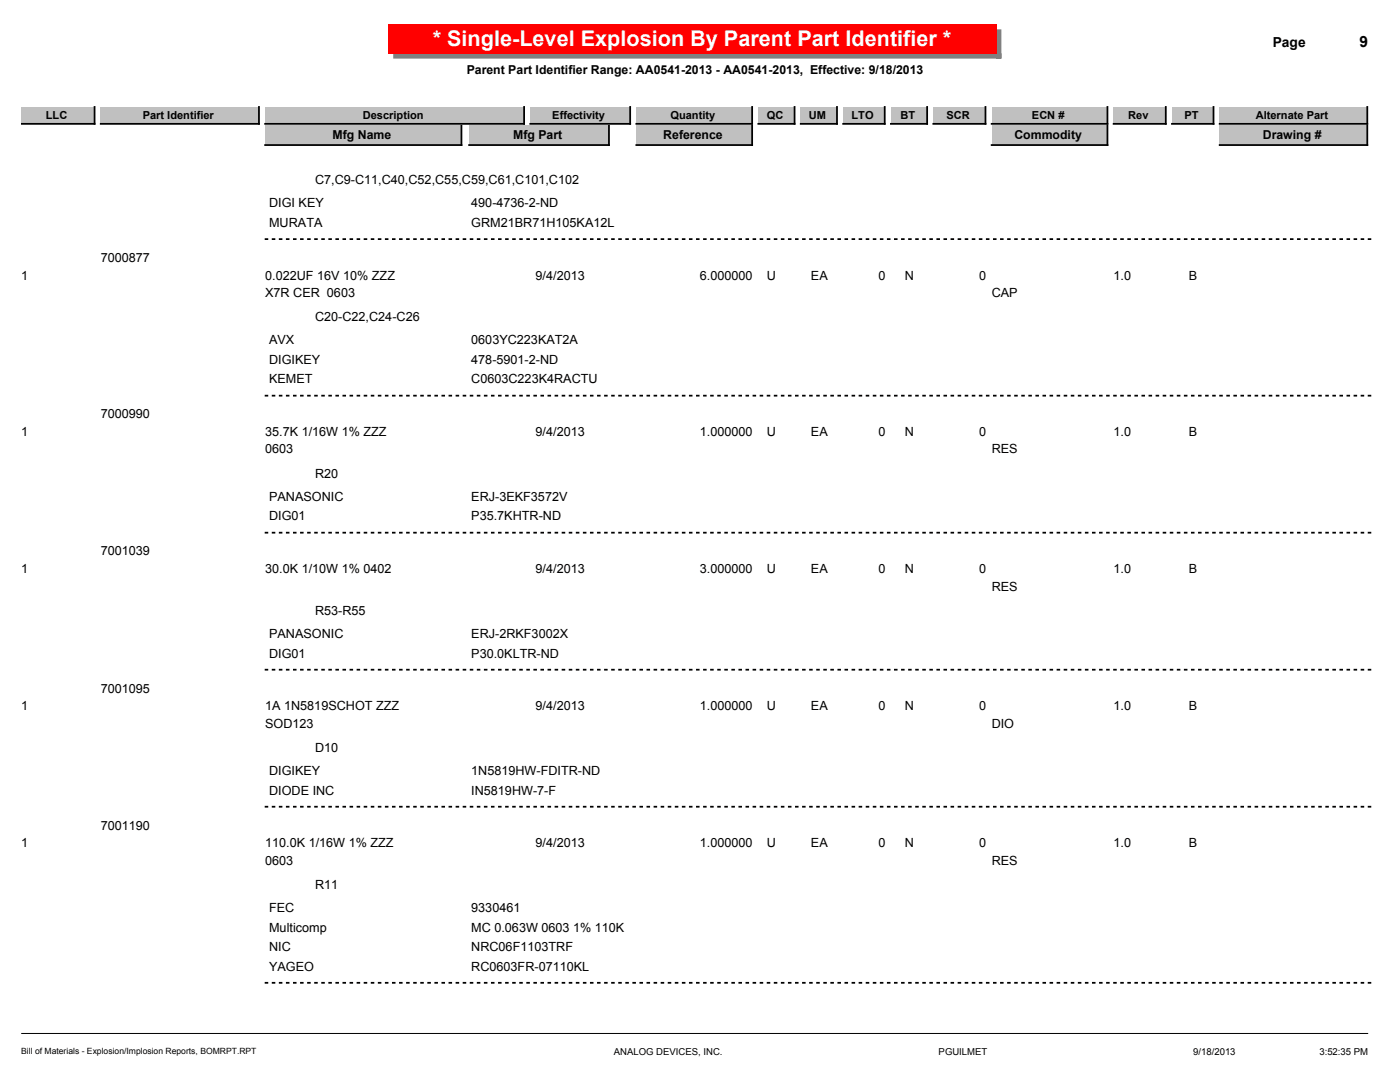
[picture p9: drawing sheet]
<svg xmlns="http://www.w3.org/2000/svg" width="279mm" height="216mm" viewBox="0 0 279 216" stroke-linecap="round" stroke-linejoin="round" font-family="sans-serif">
<defs><g id="words">
<text font-size="4.3" fill="#fff" x="86.4" y="9.3">* Single-Level Explosion By Parent Part Identifier *</text>
<text font-size="3.1" x="271.3" y="9.4">9</text>
<text font-size="2.8" x="254" y="9.4">Page</text>
<g font-size="2.5">
<text x="93.1" y="14.8">Parent Part Identifier Range: AA0541-2013 - AA0541-2013, Effective: 9/18/2013</text>
<text x="66.4" y="27.7">Mfg Name</text>
<text x="102.4" y="27.7">Mfg Part</text>
<text x="132.4" y="27.7">Reference</text>
<text x="202.4" y="27.7">Commodity</text>
<text x="252" y="27.7">Drawing #</text>
<text x="53.7" y="41.4">DIGI KEY</text>
<text x="62.9" y="36.8">C7,C9-C11,C40,C52,C55,C59,C61,C101,C102</text>
<text x="94.1" y="41.4">490-4736-2-ND</text>
<text x="53.7" y="45.3">MURATA</text>
<text x="94.1" y="45.3">GRM21BR71H105KA12L</text>
<text x="20.1" y="52.3">7000877</text>
<text x="4.2" y="55.8">1</text>
<text x="52.9" y="55.8">0.022UF 16V 10% ZZZ</text>
<text x="52.9" y="59.2">X7R CER 0603</text>
<text x="106.9" y="55.8">9/4/2013</text>
<text x="139.7" y="55.8">6.000000</text>
<text x="153.1" y="55.8">U</text>
<text x="161.8" y="55.8">EA</text>
<text x="175.3" y="55.8">0</text>
<text x="180.6" y="55.8">N</text>
<text x="195.4" y="55.8">0</text>
<text x="197.9" y="59.2">CAP</text>
<text x="222.2" y="55.8">1.0</text>
<text x="237.3" y="55.8">B</text>
<text x="62.9" y="64.1">C20-C22,C24-C26</text>
<text x="53.7" y="68.7">AVX</text>
<text x="94.1" y="68.7">0603YC223KAT2A</text>
<text x="53.7" y="72.6">DIGIKEY</text>
<text x="53.7" y="76.5">KEMET</text>
<text x="94.1" y="72.6">478-5901-2-ND</text>
<text x="94.1" y="76.5">C0603C223K4RACTU</text>
<text x="20.1" y="83.5">7000990</text>
<text x="4.2" y="87.1">1</text>
<text x="52.9" y="87.1">35.7K 1/16W 1% ZZZ</text>
<text x="106.9" y="87.1">9/4/2013</text>
<text x="139.7" y="87.1">1.000000</text>
<text x="153.1" y="87.1">U</text>
<text x="161.8" y="87.1">EA</text>
<text x="175.3" y="87.1">0</text>
<text x="180.6" y="87.1">N</text>
<text x="195.4" y="87.1">0</text>
<text x="222.2" y="87.1">1.0</text>
<text x="237.3" y="87.1">B</text>
<text x="52.9" y="90.5">0603</text>
<text x="62.9" y="95.4">R20</text>
<text x="197.9" y="90.5">RES</text>
<text x="53.7" y="100">PANASONIC</text>
<text x="94.1" y="100">ERJ-3EKF3572V</text>
<text x="53.7" y="103.9">DIG01</text>
<text x="94.1" y="103.9">P35.7KHTR-ND</text>
<text x="20.1" y="110.8">7001039</text>
<text x="4.2" y="114.4">1</text>
<text x="52.9" y="114.4">30.0K 1/10W 1% 0402</text>
<text x="106.9" y="114.4">9/4/2013</text>
<text x="139.7" y="114.4">3.000000</text>
<text x="153.1" y="114.4">U</text>
<text x="161.8" y="114.4">EA</text>
<text x="175.3" y="114.4">0</text>
<text x="180.6" y="114.4">N</text>
<text x="195.4" y="114.4">0</text>
<text x="197.9" y="117.8">RES</text>
<text x="222.2" y="114.4">1.0</text>
<text x="237.3" y="114.4">B</text>
<text x="62.9" y="122.7">R53-R55</text>
<text x="53.7" y="127.3">PANASONIC</text>
<text x="53.7" y="131.2">DIG01</text>
<text x="94.1" y="127.3">ERJ-2RKF3002X</text>
<text x="94.1" y="131.2">P30.0KLTR-ND</text>
<text x="4.2" y="141.7">1</text>
<text x="20.1" y="138.2">7001095</text>
<text x="52.9" y="141.7">1A 1N5819SCHOT ZZZ</text>
<text x="106.9" y="141.7">9/4/2013</text>
<text x="139.7" y="141.7">1.000000</text>
<text x="153.1" y="141.7">U</text>
<text x="161.8" y="141.7">EA</text>
<text x="175.3" y="141.7">0</text>
<text x="180.6" y="141.7">N</text>
<text x="195.4" y="141.7">0</text>
<text x="222.2" y="141.7">1.0</text>
<text x="237.3" y="141.7">B</text>
<text x="52.9" y="145.2">SOD123</text>
<text x="197.9" y="145.2">DIO</text>
<text x="53.7" y="154.6">DIGIKEY</text>
<text x="62.9" y="150">D10</text>
<text x="94.1" y="154.6">1N5819HW-FDITR-ND</text>
<text x="53.7" y="158.5">DIODE INC</text>
<text x="94.1" y="158.5">IN5819HW-7-F</text>
<text x="20.1" y="165.5">7001190</text>
<text x="4.2" y="169.1">1</text>
<text x="52.9" y="169.1">110.0K 1/16W 1% ZZZ</text>
<text x="52.9" y="172.5">0603</text>
<text x="106.9" y="169.1">9/4/2013</text>
<text x="139.7" y="169.1">1.000000</text>
<text x="153.1" y="169.1">U</text>
<text x="161.8" y="169.1">EA</text>
<text x="175.3" y="169.1">0</text>
<text x="180.6" y="169.1">N</text>
<text x="195.4" y="169.1">0</text>
<text x="197.9" y="172.5">RES</text>
<text x="222.2" y="169.1">1.0</text>
<text x="237.3" y="169.1">B</text>
<text x="62.9" y="177.4">R11</text>
<text x="53.7" y="182">FEC</text>
<text x="53.7" y="185.9">Multicomp</text>
<text x="94.1" y="182">9330461</text>
<text x="94.1" y="185.9">MC 0.063W 0603 1% 110K</text>
<text x="53.7" y="189.8">NIC</text>
<text x="94.1" y="189.8">NRC06F1103TRF</text>
<text x="53.7" y="193.7">YAGEO</text>
<text x="94.1" y="193.7">RC0603FR-07110KL</text>
</g>
<g font-size="2.2">
<text x="9.2" y="23.7">LLC</text>
<text x="28.5" y="23.7">Part Identifier</text>
<text x="72.4" y="23.7">Description</text>
<text x="110.2" y="23.7">Effectivity</text>
<text x="133.8" y="23.7">Quantity</text>
<text x="153" y="23.7">QC</text>
<text x="161.4" y="23.7">UM</text>
<text x="170" y="23.7">LTO</text>
<text x="179.7" y="23.7">BT</text>
<text x="188.9" y="23.7">SCR</text>
<text x="206" y="23.7">ECN #</text>
<text x="225.2" y="23.7">Rev</text>
<text x="236.4" y="23.7">PT</text>
<text x="250.6" y="23.7">Alternate Part</text>
</g>
<g font-size="1.9">
<text x="122.5" y="210.6">ANALOG DEVICES, INC.</text>
<text x="187.3" y="210.6">PGUILMET</text>
<text x="238.1" y="210.6">9/18/2013</text>
<text x="263.3" y="210.6">3:52:35 PM</text>
</g>
<text font-size="1.7" x="4.2" y="210.4">Bill of Materials - Explosion/Implosion Reports, BOMRPT.RPT</text>
</g></defs>
<path d="M4.2 206.2h268.8" fill="none" stroke="#000" stroke-width=".2"/>
<path d="M198.8 5.9h1v5.8h-1zM78.5 10.6h121.3v1.1h-121.3z" fill="#808080"/>
<path d="M77.4 4.8h121.4v5.8h-121.4z" fill="#f00"/>
<path d="M168.3 21.3h8.3v3.4h-8.3z" fill="#c0c0c0"/>
<path d="M176.6 21.3v3.4h-8.3" fill="none" stroke="#000" stroke-width=".35"/>
<path d="M159.8 21.3h7.2v3.4h-7.2z" fill="#c0c0c0"/>
<path d="M167 21.3v3.4h-7.2" fill="none" stroke="#000" stroke-width=".35"/>
<path d="M151.3 21.3h7.3v3.4h-7.3z" fill="#c0c0c0"/>
<path d="M158.6 21.3v3.4h-7.3" fill="none" stroke="#000" stroke-width=".35"/>
<path d="M177.8 21.3h7.2v3.4h-7.2z" fill="#c0c0c0"/>
<path d="M185 21.3v3.4h-7.2" fill="none" stroke="#000" stroke-width=".35"/>
<path d="M4.2 21.3h14.7v3.4h-14.7z" fill="#c0c0c0"/>
<path d="M18.9 21.3v3.4h-14.7" fill="none" stroke="#000" stroke-width=".35"/>
<path d="M243.4 21.3h29.5v3.4h-29.5z" fill="#c0c0c0"/>
<path d="M272.9 21.3v3.4h-29.5" fill="none" stroke="#000" stroke-width=".35"/>
<path d="M233.9 21.3h8.3v3.4h-8.3z" fill="#c0c0c0"/>
<path d="M242.2 21.3v3.4h-8.3" fill="none" stroke="#000" stroke-width=".35"/>
<path d="M222.2 21.3h10.5v3.4h-10.5z" fill="#c0c0c0"/>
<path d="M232.7 21.3v3.4h-10.5" fill="none" stroke="#000" stroke-width=".35"/>
<path d="M197.9 21.3h23.1v3.4h-23.1z" fill="#c0c0c0"/>
<path d="M221 21.3v3.4h-23.1" fill="none" stroke="#000" stroke-width=".35"/>
<path d="M186.3 21.3h10.4v3.4h-10.4z" fill="#c0c0c0"/>
<path d="M196.7 21.3v3.4h-10.4" fill="none" stroke="#000" stroke-width=".35"/>
<path d="M105.8 21.3h20v3.4h-20z" fill="#c0c0c0"/>
<path d="M125.8 21.3v3.4h-20" fill="none" stroke="#000" stroke-width=".35"/>
<path d="M127 21.3h23.1v3.4h-23.1z" fill="#c0c0c0"/>
<path d="M150.1 21.3v3.4h-23.1" fill="none" stroke="#000" stroke-width=".35"/>
<path d="M20.1 21.3h31.6v3.4h-31.6z" fill="#c0c0c0"/>
<path d="M51.7 21.3v3.4h-31.6" fill="none" stroke="#000" stroke-width=".35"/>
<path d="M52.9 21.3h51.7v3.4h-51.7z" fill="#c0c0c0"/>
<path d="M104.6 21.3v3.4h-51.7" fill="none" stroke="#000" stroke-width=".35"/>
<path d="M243.4 25.1h29.5v3.8h-29.5z" fill="#c0c0c0"/>
<path d="M272.9 25.1v3.8h-29.5" fill="none" stroke="#000" stroke-width=".35"/>
<path d="M197.9 25.1h23.1v3.8h-23.1z" fill="#c0c0c0"/>
<path d="M221 25.1v3.8h-23.1" fill="none" stroke="#000" stroke-width=".35"/>
<path d="M93.6 25.1h27.9v3.8h-27.9z" fill="#c0c0c0"/>
<path d="M121.5 25.1v3.8h-27.9" fill="none" stroke="#000" stroke-width=".35"/>
<path d="M52.9 25.1h39.2v3.8h-39.2z" fill="#c0c0c0"/>
<path d="M92.1 25.1v3.8h-39.2" fill="none" stroke="#000" stroke-width=".35"/>
<path d="M127 25.1h23.1v3.8h-23.1z" fill="#c0c0c0"/>
<path d="M150.1 25.1v3.8h-23.1" fill="none" stroke="#000" stroke-width=".35"/>
<path d="M53 47.7h220.9M53 79h220.9M53 106.3h220.9M53 133.6h220.9M53 161h220.9M53 196.1h220.9" fill="none" stroke="#000" stroke-width=".35" stroke-dasharray=".4 1.1"/>
<use href="#words"/>
</svg>
